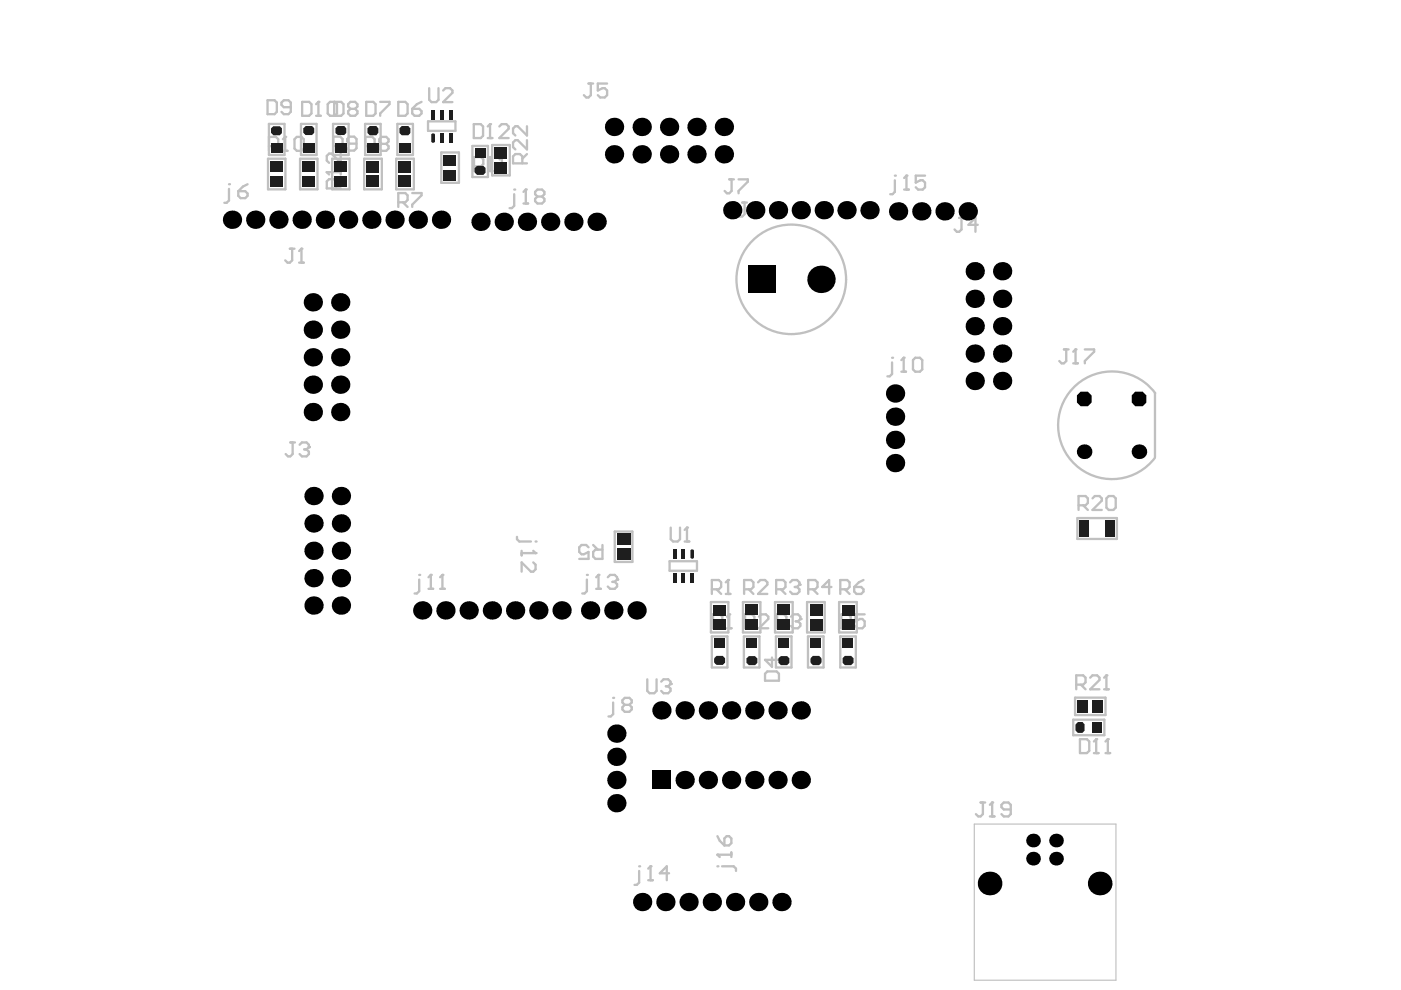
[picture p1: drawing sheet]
<svg xmlns="http://www.w3.org/2000/svg" width="297mm" height="210mm" viewBox="0 0 297 210" stroke-linecap="round" stroke-linejoin="round" font-family="sans-serif">
<g fill="none" stroke="#c0c0c0" stroke-width=".49">
<path d="M56.8 33.7h3.7v6.4h-3.7zM57 26.3h3.3v6.6h-3.3zM63.6 33.7h3.7v6.4h-3.7zM63.8 26.3h3.3v6.6h-3.3zM70.4 33.7h3.7v6.4h-3.7zM70.6 26.3h3.3v6.6h-3.3zM70.7 30.9h1.4l.5-.4v-1l-.5-.5h-1.4v2.9M71.6 30.9l1 1M75.6 30.5h-1.5l-.5-.5v-.5l.5-.5h1l.5 .5v1.9l-.5 .5h-1l-.5-.5M77.2 33.7h3.8v6.4h-3.8zM77.4 26.3h3.3v6.6h-3.3zM84 33.7h3.7v6.4h-3.7z"/>
<path d="M84.3 26.3h3.3v6.6h-3.3zM90.8 25.7h5.8v2h-5.8zM93.6 32.3h3.7v6.5h-3.7zM100.2 30.9h3.3v6.6h-3.3zM100.5 35.3h1.5l.5-.5v-1l-.5-.5h-1.5v3M101.5 35.3l1 1M103.5 36.3h.9M103.9 33.3v3M104.3 30.7h3.8v6.5h-3.8zM84.4 42.9h1.5l.5-.5v-1l-.5-.5h-1.5v3M85.4 42.9l1 1M87.4 40.9h2v.5l-2 2v.5"/>
<path d="M244.9 83.4v13.6M130.3 112.7h3.8v6.4h-3.8zM142 119h5.8v2h-5.8zM228.4 109.8h8.4v4.5h-8.4zM150.7 127.7h3.7v6.4h-3.7zM150.9 134.9h3.3v6.6h-3.3zM157.5 127.7h3.7v6.4h-3.7zM157.7 134.9h3.3v6.6h-3.3zM164.3 127.7h3.8v6.4h-3.8zM164.5 134.9h3.3v6.6h-3.3zM171.1 127.7h3.8v6.4h-3.8zM171.3 134.9h3.3v6.6h-3.3z"/>
<path d="M177.9 127.7h3.8v6.4h-3.8zM178.2 134.9h3.3v6.6h-3.3zM227.5 152.6h6.6v3.3h-6.6zM227.9 147.9h6.5v3.7h-6.5z"/>
</g>
<path d="M206.6 174.7h30v33.1h-30z" fill="none" stroke="#c0c0c0" stroke-width=".25"/>
<circle cx="103.9" cy="33.3" r=".25" fill="#c0c0c0"/>
<path d="M103.9 33.3l-.4 .5M105.9 36.3h1M106.4 33.3v3" fill="none" stroke="#c0c0c0" stroke-width=".49"/>
<circle cx="106.4" cy="33.3" r=".25" fill="#c0c0c0"/>
<path d="M100.5 26.3h1.4l.5 .5v2l-.5 .5h-1.4zM103.4 29.3h1M103.9 26.3v3M106.4 33.3l-.5 .5" fill="none" stroke="#c0c0c0" stroke-width=".49"/>
<circle cx="103.9" cy="26.3" r=".25" fill="#c0c0c0"/>
<path d="M103.9 26.3l-.5 .5M105.9 26.8l.5-.5h.9l.5 .5v.5l-1.9 2h1.9M150.9 124.9h1.5l.5-.4v-1l-.5-.5h-1.5v2.9M151.9 124.9l1 1M153.9 125.9h1M154.4 123v2.9" fill="none" stroke="#c0c0c0" stroke-width=".49"/>
<circle cx="154.4" cy="123" r=".25" fill="#c0c0c0"/>
<path d="M151.2 130.3h1.4l.5 .4v2l-.5 .5h-1.4zM154.1 133.2h1M154.4 123l-.5 .5M154.6 130.3v2.9" fill="none" stroke="#c0c0c0" stroke-width=".49"/>
<circle cx="154.6" cy="130.3" r=".25" fill="#c0c0c0"/>
<path d="M154.6 130.3l-.5 .4M163.7 139.4v2l-1.5-1.5h3M164.6 124.9h1.4l.5-.4v-1l-.5-.5h-1.4v2.9M165.5 124.9l1 1M167.5 123.5l.5-.5h1l.5 .5v.5M162.2 142.9l.5-.5h2l.5 .5v1.4h-3z" fill="none" stroke="#c0c0c0" stroke-width=".49"/>
<circle cx="169.5" cy="124" r=".25" fill="#c0c0c0"/>
<path d="M164.8 130.3h1.4l.5 .4v2l-.5 .5h-1.4zM167.7 130.7l.5-.4h1l.5 .4v.5M168.5 124.5h.5M169 124.5l.5 .4v.5l-.5 .5h-1l-.5-.5M169.5 124l-.5 .5" fill="none" stroke="#c0c0c0" stroke-width=".49"/>
<circle cx="169.7" cy="131.2" r=".25" fill="#c0c0c0"/>
<g fill="none" stroke="#c0c0c0" stroke-width=".49">
<path d="M168.7 131.7h.5M169.2 131.7l.5 .5v.5l-.5 .5h-1l-.5-.5M169.7 131.2l-.5 .5M178.2 124.9h1.4l.5-.4v-1l-.5-.5h-1.4v2.9M178.4 130.3h1.5l.5 .4v2l-.5 .5h-1.5zM179.1 124.9l1 1M181.1 124.5h1.5l.5 .4v.5l-.5 .5h-1l-.5-.5zM183.1 123l-1 .5-1 1M183.3 130.3h-1.9v1.4l.9-.5h.5l.5 .5v1l-.5 .5h-1l-.4-.5M207.9 170.2h1M208.4 170.2v2.4l-.5 .5h-.5l-.5-.5M209.9 173.1h1"/>
<path d="M210.4 170.2v2.9"/>
</g>
<circle cx="210.4" cy="170.2" r=".25" fill="#c0c0c0"/>
<path d="M229 156.7h1.4l.5 .5v2l-.5 .5h-1.4zM231.9 159.7h1M232.4 156.7v3M210.4 170.2l-.5 .4M214.3 171.6h-1.5l-.5-.5v-.5l.5-.4h1l.5 .4v2l-.5 .5h-1l-.5-.5" fill="none" stroke="#c0c0c0" stroke-width=".49"/>
<circle cx="232.4" cy="156.7" r=".25" fill="#c0c0c0"/>
<path d="M232.4 156.7l-.5 .5M234.4 159.7h1M234.9 156.7v3" fill="none" stroke="#c0c0c0" stroke-width=".49"/>
<circle cx="234.9" cy="156.7" r=".25" fill="#c0c0c0"/>
<path d="M228.2 145.2h1.5l.5-.5v-1l-.5-.5h-1.5v2.9M229.2 145.2l1 .9M231.1 143.7l.5-.5h1l.5 .5v.5l-2 1.9h2M234.1 146.1h1M234.6 143.2v2.9M234.9 156.7l-.5 .5" fill="none" stroke="#c0c0c0" stroke-width=".49"/>
<circle cx="234.6" cy="143.2" r=".25" fill="#c0c0c0"/>
<path d="M225.6 74.1h1M226.1 74.1v2.4l-.5 .5h-.5l-.5-.5M227.5 77h1M228 74.1v2.9M234.6 143.2l-.5 .5" fill="none" stroke="#c0c0c0" stroke-width=".49"/>
<circle cx="228" cy="74.1" r=".25" fill="#c0c0c0"/>
<path d="M56.7 21.3h1.5l.5 .4v2l-.5 .5h-1.5zM61.6 22.7h-1.4l-.5-.5v-.5l.5-.4h1l.4 .4v2l-.4 .5h-1l-.5-.5M69.3 36.5h2.9M71.3 39.9v-1.4l-.5-.5h-1l-.5 .5v1.4h2.9M72.2 38l-.9 1M72.2 36v1M228 74.1l-.5 .5M230 74.1h2v.5l-2 1.9v.5" fill="none" stroke="#c0c0c0" stroke-width=".49"/>
<circle cx="69.3" cy="36.5" r=".25" fill="#c0c0c0"/>
<path d="M64.1 21.6h1.4l.5 .5v2l-.5 .5h-1.4zM67 24.6h1M67.5 21.6v3M69.3 36.5l.5 .5M72.2 32.6v1.9l-1.9-1.9h-.5l-.5 .5v.9l.5 .5" fill="none" stroke="#c0c0c0" stroke-width=".49"/>
<circle cx="67.5" cy="21.6" r=".25" fill="#c0c0c0"/>
<path d="M67.5 21.6l-.5 .5M69.5 22.1l.5-.5h2.3l.5 .5v2l-.5 .5h-2.3l-.5-.5zM70.9 21.6v3M71 21.6l.4 .5v2l-.4 .5M74.3 23.1l-.5-.5v-.5l.5-.5h1l.5 .5v.5l-.5 .5M74.3 23.1l-.5 .5v.5l.5 .5h1l.5-.5v-.5l-.5-.5M74.3 23.1h1M84.4 21.6h1.5l.5 .5v2l-.5 .5h-1.5zM87.4 23.1h1.5l.5 .5v.5l-.5 .5h-1l-.5-.5zM89.4 21.6l-1 .5-1 1M130 148.9v2.5l-.5 .5h-.5" fill="none" stroke="#c0c0c0" stroke-width=".49"/>
<circle cx="130" cy="148" r=".25" fill="#c0c0c0"/>
<path d="M132.5 149.4l-.5-.5v-.4l.5-.5h.9l.5 .5v.4l-.5 .5M132.5 149.4l-.5 .5v.5l.5 .5h.9l.5-.5v-.5l-.5-.5M132.5 149.4h.9M153.1 183.7h2.5l.4 .5v.5" fill="none" stroke="#c0c0c0" stroke-width=".49"/>
<circle cx="152.1" cy="183.7" r=".25" fill="#c0c0c0"/>
<path d="M152.1 181.2h3M155.1 180.7v1" fill="none" stroke="#c0c0c0" stroke-width=".49"/>
<circle cx="152.1" cy="181.2" r=".25" fill="#c0c0c0"/>
<path d="M61.6 93.8h.9M62 93.8v2.5l-.4 .5h-.5l-.5-.5M63.5 94.3l.5-.5h1l.5 .5v.5M152.1 177.3l.5 1 1 1M153.6 177.8l.5-.5h.5l.5 .5v1l-.5 .5h-1zM152.1 181.2l.5 .5" fill="none" stroke="#c0c0c0" stroke-width=".49"/>
<circle cx="65.5" cy="94.8" r=".25" fill="#c0c0c0"/>
<path d="M57 31h1.5l.5-.5v-1l-.5-.5h-1.5v3M58 31l1 1M60 32h1M60.5 29v3M64.5 95.3h.5M65 95.3l.5 .5v.5l-.5 .5h-1l-.5-.5M65.5 94.8l-.5 .5" fill="none" stroke="#c0c0c0" stroke-width=".49"/>
<circle cx="60.5" cy="29" r=".25" fill="#c0c0c0"/>
<path d="M60.5 29l-.5 .5M62.4 29.5l.5-.5h1l.5 .5v2l-.5 .5h-1l-.5-.5zM77.5 31h1.4l.5-.5v-1l-.5-.5h-1.4v3M78.4 31l1 1M80.9 30.5l-.5-.5v-.5l.5-.5h1l.5 .5v.5l-.5 .5M80.9 30.5l-.5 .5v.5l.5 .5h1l.5-.5v-.5l-.5-.5M80.9 30.5h1M135.5 184.7v2.4l-.5 .5h-.5" fill="none" stroke="#c0c0c0" stroke-width=".49"/>
<circle cx="135.5" cy="183.7" r=".25" fill="#c0c0c0"/>
<path d="M137.4 186.6h1M137.9 183.7v2.9" fill="none" stroke="#c0c0c0" stroke-width=".49"/>
<circle cx="137.9" cy="183.7" r=".25" fill="#c0c0c0"/>
<path d="M137.2 144v2.5l.5 .5h1l.5-.5v-2.5M140.2 144.5l.5-.5h1l.5 .5v.5M137.9 183.7l-.5 .5M141.9 185.2h-2l1.5-1.5v2.9" fill="none" stroke="#c0c0c0" stroke-width=".49"/>
<circle cx="142.2" cy="145" r=".25" fill="#c0c0c0"/>
<path d="M124.4 122.9v2.4l-.5 .5h-.5M141.2 145.5h.5M141.7 145.5l.5 .5v.5l-.5 .5h-1l-.5-.5M142.2 145l-.5 .5" fill="none" stroke="#c0c0c0" stroke-width=".49"/>
<circle cx="124.4" cy="121.9" r=".25" fill="#c0c0c0"/>
<path d="M126.4 124.8h1M126.9 121.9v2.9" fill="none" stroke="#c0c0c0" stroke-width=".49"/>
<circle cx="126.9" cy="121.9" r=".25" fill="#c0c0c0"/>
<path d="M126.9 121.9l-.5 .5M128.9 122.4l.5-.5h.9l.5 .5v.5" fill="none" stroke="#c0c0c0" stroke-width=".49"/>
<circle cx="130.8" cy="122.9" r=".25" fill="#c0c0c0"/>
<path d="M88.9 122.9v2.4l-.5 .5h-.5M129.8 123.4h.5M130.3 123.4l.5 .5v.5l-.5 .4h-.9l-.5-.4M130.8 122.9l-.5 .5" fill="none" stroke="#c0c0c0" stroke-width=".49"/>
<circle cx="88.9" cy="121.9" r=".25" fill="#c0c0c0"/>
<path d="M90.8 124.8h1M91.3 121.9v2.9" fill="none" stroke="#c0c0c0" stroke-width=".49"/>
<circle cx="91.3" cy="121.9" r=".25" fill="#c0c0c0"/>
<path d="M91.3 121.9l-.5 .5M93.3 124.8h1M93.8 121.9v2.9" fill="none" stroke="#c0c0c0" stroke-width=".49"/>
<circle cx="93.8" cy="121.9" r=".25" fill="#c0c0c0"/>
<path d="M142.2 111.9v2.4l.5 .5h1l.5-.5v-2.4M145.2 114.8h.9M145.7 111.9v2.9M93.8 121.9l-.5 .5" fill="none" stroke="#c0c0c0" stroke-width=".49"/>
<circle cx="145.7" cy="111.9" r=".25" fill="#c0c0c0"/>
<path d="M109 41.2v2.4l-.5 .5h-.5M145.7 111.9l-.5 .5" fill="none" stroke="#c0c0c0" stroke-width=".49"/>
<circle cx="109" cy="40.2" r=".25" fill="#c0c0c0"/>
<path d="M111 43.1h1M111.5 40.2v2.9" fill="none" stroke="#c0c0c0" stroke-width=".49"/>
<circle cx="111.5" cy="40.2" r=".25" fill="#c0c0c0"/>
<g fill="none" stroke="#c0c0c0" stroke-width=".49">
<path d="M91 18.7v2.5l.5 .4h1l.5-.4v-2.5M94 19.2l.4-.5h1l.5 .5v.5l-1.9 1.9h1.9M124.8 17.7h1M125.3 17.7v2.5l-.5 .5h-.5l-.5-.5M128.7 17.7h-2v1.5l1-.5h.5l.5 .5v1l-.5 .5h-1l-.5-.5M110.7 34.6v-1.4l-.4-.5h-1l-.5 .5v1.4h2.9M111.7 26.8v1.9l-1.9-1.9h-.5l-.5 .5v.9l.5 .5M111.7 29.7v2l-1.9-2h-.5l-.5 .5v1l.5 .5M111.7 32.7l-1 1M111.5 40.2l-.5 .5M113.9 41.7l-.4-.5v-.5l.4-.5h1l.5 .5v.5l-.5 .5M113.9 41.7l-.4 .5v.5l.4 .4h1l.5-.4v-.5l-.5-.5"/>
<path d="M113.9 41.7h1M189.1 76.8v2.5l-.5 .5h-.4M157.8 124.9h1.4l.5-.4v-1l-.5-.5h-1.4v2.9M158 130.3h1.4l.5 .4v2l-.5 .5h-1.4zM158.8 124.9l.9 1M160.7 123.5l.5-.5h1l.5 .5v.5l-2 1.9h2M160.9 130.7l.5-.4h1l.5 .4v.5l-2 2h2M171.4 124.9h1.4l.5-.4v-1l-.5-.5h-1.4v2.9M172.3 124.9l1 1M176.3 124.5h-2l1.5-1.5v2.9"/>
</g>
<circle cx="189.1" cy="75.9" r=".25" fill="#c0c0c0"/>
<path d="M191.1 78.8h1M191.6 75.9v2.9" fill="none" stroke="#c0c0c0" stroke-width=".49"/>
<circle cx="191.6" cy="75.9" r=".25" fill="#c0c0c0"/>
<g fill="none" stroke="#c0c0c0" stroke-width=".49">
<path d="M61.5 52.7h.9M61.9 52.7v2.5l-.4 .5h-.5l-.5-.5M63.4 55.7h1M63.9 52.7v3M157.4 42.9h1M157.9 42.9v2.5l-.5 .5h-.5l-.5-.5M159.3 43.4l.5-.5h1l.5 .5v.5l-2 2h2M203.4 46.2h1M203.9 46.2v2.5l-.5 .4h-.5l-.5-.4M207.3 47.7h-2l1.5-1.5v2.9M191.6 75.9l-.5 .4M193.6 76.3l.5-.4h.9l.5 .4v2l-.5 .5h-.9l-.5-.5z"/>
<path d="M228.7 107.1h1.5l.4-.5v-.9l-.4-.5h-1.5v2.9M229.7 107.1l.9 1M231.6 105.7l.5-.5h1l.5 .5v.5l-2 1.9h2M234.6 105.7l.5-.5h1l.5 .5v1.9l-.5 .5h-1l-.5-.5z"/>
</g>
<circle cx="63.9" cy="52.7" r=".25" fill="#c0c0c0"/>
<path d="M48.6 40v2.5l-.5 .5h-.5M63.9 52.7l-.5 .5" fill="none" stroke="#c0c0c0" stroke-width=".49"/>
<circle cx="48.6" cy="39.1" r=".25" fill="#c0c0c0"/>
<path d="M52.5 39.1l-1 .5-1 .9M77.7 21.6h1.4l.5 .5v2l-.5 .5h-1.4zM80.6 21.6h2v.5l-2 2v.5M50.5 40.5h1.5l.5 .5v.5l-.5 .5h-1l-.5-.5zM109.6 113.8v.5l.5 .5h2.5M124.8 116l-.5-.4h-1l-.5 .4v1l.5 .5h.5l1-.5v1.5h-2M125.8 115.6l.9 .9M127.7 115.6v2.9h-1.4l-.5-.5v-1l.5-.5h1.4" fill="none" stroke="#c0c0c0" stroke-width=".49"/>
<circle cx="113.5" cy="114.8" r=".25" fill="#c0c0c0"/>
<path d="M110.6 116.8v1M110.6 117.3h2.9" fill="none" stroke="#c0c0c0" stroke-width=".49"/>
<circle cx="113.5" cy="117.3" r=".25" fill="#c0c0c0"/>
<path d="M154.6 38h1M155.1 38v2.5l-.5 .5h-.5l-.5-.5M156.6 38h2v.5l-2 2v.5M189.7 38.2v2.5l-.5 .5h-.5M113.1 116.8l.4 .5M113.1 119.2l.4 .5v1l-.4 .5h-.5l-2-2v2" fill="none" stroke="#c0c0c0" stroke-width=".49"/>
<circle cx="189.7" cy="37.2" r=".25" fill="#c0c0c0"/>
<path d="M192.2 37.2v3M191.7 40.2h1" fill="none" stroke="#c0c0c0" stroke-width=".49"/>
<circle cx="192.2" cy="37.2" r=".25" fill="#c0c0c0"/>
<g fill="none" stroke="#c0c0c0" stroke-width=".49">
<path d="M192.2 37.2l-.5 .5M196.1 37.2h-1.9v1.5l.9-.5h.5l.5 .5v1l-.5 .5h-.9l-.5-.5M244.9 83.4a11.4 11.4 0 0 0-16.8-1.7 11.4 11.4 0 0 0-.1 16.9 11.4 11.4 0 0 0 16.9-1.5"/>
<circle cx="167.8" cy="59.2" r="11.6"/>
</g>
<g fill="#000">
<circle cx="130.2" cy="26.9" r="1.95"/>
<circle cx="130.2" cy="32.7" r="1.95"/>
<circle cx="136.1" cy="26.9" r="1.95"/>
<circle cx="136.1" cy="32.7" r="1.95"/>
<circle cx="141.9" cy="26.9" r="1.95"/>
<circle cx="141.9" cy="32.7" r="1.95"/>
<circle cx="147.7" cy="26.9" r="1.95"/>
<circle cx="147.7" cy="32.7" r="1.95"/>
<circle cx="153.5" cy="26.9" r="1.95"/>
<circle cx="153.5" cy="32.7" r="1.95"/>
<circle cx="49.2" cy="46.6" r="1.95"/>
<circle cx="54.1" cy="46.6" r="1.95"/>
<circle cx="59" cy="46.6" r="1.95"/>
<circle cx="64" cy="46.6" r="1.95"/>
<circle cx="68.9" cy="46.6" r="1.95"/>
<circle cx="73.8" cy="46.6" r="1.95"/>
<circle cx="78.7" cy="46.6" r="1.95"/>
<circle cx="83.7" cy="46.6" r="1.95"/>
<circle cx="88.6" cy="46.6" r="1.95"/>
<circle cx="93.5" cy="46.6" r="1.95"/>
<circle cx="101.9" cy="47" r="1.95"/>
<circle cx="106.8" cy="47" r="1.95"/>
<circle cx="111.7" cy="47" r="1.95"/>
<circle cx="116.7" cy="47" r="1.95"/>
<circle cx="121.6" cy="47" r="1.95"/>
<circle cx="126.5" cy="47" r="1.95"/>
<circle cx="155.3" cy="44.6" r="1.95"/>
<circle cx="160.1" cy="44.6" r="1.95"/>
<circle cx="165" cy="44.6" r="1.95"/>
<circle cx="169.8" cy="44.6" r="1.95"/>
<circle cx="174.1" cy="59.2" r="2.91"/>
<circle cx="174.7" cy="44.6" r="1.95"/>
<circle cx="179.5" cy="44.6" r="1.95"/>
<circle cx="184.4" cy="44.6" r="1.95"/>
<circle cx="190.4" cy="44.8" r="1.95"/>
<circle cx="195.3" cy="44.8" r="1.95"/>
<circle cx="200.3" cy="44.8" r="1.95"/>
<circle cx="205.2" cy="44.8" r="1.95"/>
<circle cx="206.7" cy="57.5" r="1.95"/>
<circle cx="212.5" cy="57.5" r="1.95"/>
<circle cx="66.3" cy="69.9" r="1.95"/>
<circle cx="66.3" cy="64.1" r="1.95"/>
<circle cx="66.3" cy="75.8" r="1.95"/>
<circle cx="72.1" cy="75.8" r="1.95"/>
<circle cx="72.1" cy="64.1" r="1.95"/>
<circle cx="72.1" cy="69.9" r="1.95"/>
<circle cx="206.7" cy="63.4" r="1.95"/>
<circle cx="206.7" cy="69.2" r="1.95"/>
<circle cx="206.7" cy="75" r="1.95"/>
<circle cx="212.5" cy="63.4" r="1.95"/>
<circle cx="212.5" cy="75" r="1.95"/>
<circle cx="212.5" cy="69.2" r="1.95"/>
<circle cx="66.3" cy="81.6" r="1.95"/>
<circle cx="66.3" cy="87.4" r="1.95"/>
<circle cx="72.1" cy="81.6" r="1.95"/>
<circle cx="72.1" cy="87.4" r="1.95"/>
<circle cx="189.8" cy="98.2" r="1.95"/>
<circle cx="189.8" cy="83.4" r="1.95"/>
<circle cx="189.8" cy="88.3" r="1.95"/>
<circle cx="189.8" cy="93.3" r="1.95"/>
<circle cx="206.7" cy="80.8" r="1.95"/>
<circle cx="212.5" cy="80.8" r="1.95"/>
<circle cx="229.9" cy="95.8" r="1.55"/>
<circle cx="241.5" cy="95.8" r="1.55"/>
<circle cx="66.5" cy="111" r="1.95"/>
<circle cx="66.5" cy="105.2" r="1.95"/>
<circle cx="66.5" cy="116.8" r="1.95"/>
<circle cx="72.3" cy="111" r="1.95"/>
<circle cx="72.3" cy="105.2" r="1.95"/>
<circle cx="72.3" cy="116.8" r="1.95"/>
<circle cx="66.5" cy="128.4" r="1.95"/>
<circle cx="66.5" cy="122.6" r="1.95"/>
<circle cx="72.3" cy="122.6" r="1.95"/>
<circle cx="72.3" cy="128.4" r="1.95"/>
<circle cx="89.5" cy="129.4" r="1.95"/>
<circle cx="94.4" cy="129.4" r="1.95"/>
<circle cx="99.4" cy="129.4" r="1.95"/>
<circle cx="104.3" cy="129.4" r="1.95"/>
<circle cx="109.2" cy="129.4" r="1.95"/>
<circle cx="114.1" cy="129.4" r="1.95"/>
<circle cx="119.1" cy="129.4" r="1.95"/>
<circle cx="125.1" cy="129.4" r="1.95"/>
<circle cx="130" cy="129.4" r="1.95"/>
<circle cx="135" cy="129.4" r="1.95"/>
<circle cx="130.7" cy="155.5" r="1.95"/>
<circle cx="140.2" cy="150.6" r="1.95"/>
<circle cx="145.2" cy="150.6" r="1.95"/>
<circle cx="150.1" cy="150.6" r="1.95"/>
<circle cx="155" cy="150.6" r="1.95"/>
<circle cx="159.9" cy="150.6" r="1.95"/>
<circle cx="164.9" cy="150.6" r="1.95"/>
<circle cx="169.8" cy="150.6" r="1.95"/>
<circle cx="130.7" cy="165.4" r="1.95"/>
<circle cx="130.7" cy="160.5" r="1.95"/>
<circle cx="130.7" cy="170.3" r="1.95"/>
<circle cx="145.2" cy="165.4" r="1.95"/>
<circle cx="150.1" cy="165.4" r="1.95"/>
<circle cx="155" cy="165.4" r="1.95"/>
<circle cx="159.9" cy="165.4" r="1.95"/>
<circle cx="164.9" cy="165.4" r="1.95"/>
<circle cx="169.8" cy="165.4" r="1.95"/>
<circle cx="219" cy="178.2" r="1.45"/>
<circle cx="223.9" cy="178.2" r="1.45"/>
<circle cx="136.2" cy="191.3" r="1.95"/>
<circle cx="141.1" cy="191.3" r="1.95"/>
<circle cx="146" cy="191.3" r="1.95"/>
<circle cx="150.9" cy="191.3" r="1.95"/>
<circle cx="155.8" cy="191.3" r="1.95"/>
<circle cx="160.8" cy="191.3" r="1.95"/>
<circle cx="165.7" cy="191.3" r="1.95"/>
<circle cx="209.8" cy="187.3" r="2.51"/>
<circle cx="219" cy="182.1" r="1.45"/>
<circle cx="223.9" cy="182.1" r="1.45"/>
<circle cx="233.2" cy="187.3" r="2.51"/>
</g>
<g fill="#000">
<path d="M158.6 56.3h5.8v5.8h-5.8z" fill-rule="evenodd"/>
<path d="M228.3 83.8l.8-.8h1.5l.8 .8v1.5l-.8 .8h-1.5l-.8-.8z" fill-rule="evenodd"/>
<path d="M240.7 83h1.6l.8 .8v1.5l-.8 .8h-1.6l-.7-.8v-1.5z" fill-rule="evenodd"/>
<path d="M138.3 163.4h3.9v3.9h-3.9z" fill-rule="evenodd"/>
</g>
<g fill="#1e1e1e">
<path d="M57.3 34.2h2.7v2.3h-2.7z" fill-rule="evenodd"/>
<path d="M57.5 30.5h2.3v1.9h-2.3z" fill-rule="evenodd"/>
<path d="M57.5 27.2l.5-.4h1.3l.5 .4v1l-.5 .5h-1.3l-.5-.5z" fill-rule="evenodd"/>
<path d="M77.7 34.2h2.7v2.4h-2.7z" fill-rule="evenodd"/>
<path d="M77.9 30.4h2.4v2h-2.4z" fill-rule="evenodd"/>
<path d="M77.9 27.2l.5-.5h1.4l.4 .5v1l-.4 .5h-1.4l-.5-.5z" fill-rule="evenodd"/>
<path d="M91.4 23.3h.8v1.9h-.8z" fill-rule="evenodd"/>
<path d="M93.3 23.3h.8v1.9h-.8z" fill-rule="evenodd"/>
<path d="M95.1 23.3h.8v1.9h-.8z" fill-rule="evenodd"/>
<path d="M100.6 35.6l.5-.4h1.4l.5 .4v1l-.5 .5h-1.4l-.5-.5z" fill-rule="evenodd"/>
<path d="M104.8 34.3h2.7v2.4h-2.7z" fill-rule="evenodd"/>
<path d="M142.7 121.6h.7v1.9h-.7z" fill-rule="evenodd"/>
<path d="M142.7 116.5h.7v2h-.7z" fill-rule="evenodd"/>
<path d="M146.4 121.6h.7v1.9h-.7z" fill-rule="evenodd"/>
<path d="M144.5 121.6h.8v1.9h-.8z" fill-rule="evenodd"/>
<path d="M146.4 116.7l.2-.2h.3l.2 .2v1.6l-.2 .2h-.3l-.2-.2z" fill-rule="evenodd"/>
<path d="M144.5 116.5h.8v2h-.8z" fill-rule="evenodd"/>
<path d="M171.7 128.1h2.7v2.4h-2.7z" fill-rule="evenodd"/>
<path d="M231.5 148.4h2.3v2.7h-2.3z" fill-rule="evenodd"/>
<path d="M91.4 28.5l.2-.2h.4l.2 .2v1.6l-.2 .2h-.4l-.2-.2z" fill-rule="evenodd"/>
<path d="M93.3 28.3h.8v2h-.8z" fill-rule="evenodd"/>
<path d="M95.1 28.3h.8v2h-.8z" fill-rule="evenodd"/>
<path d="M100.6 31.5h2.4v1.9h-2.4z" fill-rule="evenodd"/>
<path d="M104.8 31.2h2.7v2.4h-2.7z" fill-rule="evenodd"/>
<path d="M171.8 135.4h2.3v2h-2.3z" fill-rule="evenodd"/>
<path d="M171.9 139.6l.4-.5h1.4l.5 .5v.9l-.5 .5h-1.4l-.4-.5z" fill-rule="evenodd"/>
<path d="M171.7 131.2h2.7v2.4h-2.7z" fill-rule="evenodd"/>
<path d="M228 153.6l.5-.5h1l.5 .5v1.3l-.5 .5h-1l-.5-.5z" fill-rule="evenodd"/>
<path d="M231.7 153.1h1.9v2.3h-1.9z" fill-rule="evenodd"/>
<path d="M57.3 37.3h2.7v2.3h-2.7z" fill-rule="evenodd"/>
<path d="M77.7 37.3h2.7v2.4h-2.7z" fill-rule="evenodd"/>
<path d="M64.1 34.2h2.7v2.4h-2.7z" fill-rule="evenodd"/>
<path d="M70.9 34.2h2.7v2.4h-2.7z" fill-rule="evenodd"/>
<path d="M71.1 30.4h2.4v1.9h-2.4z" fill-rule="evenodd"/>
<path d="M64.3 30.4h2.4v1.9h-2.4z" fill-rule="evenodd"/>
<path d="M71.1 27.2l.5-.5h1.4l.4 .5v1l-.4 .4h-1.4l-.5-.4z" fill-rule="evenodd"/>
<path d="M64.3 27.2l.5-.5h1.4l.4 .5v.9l-.4 .5h-1.4l-.5-.5z" fill-rule="evenodd"/>
<path d="M84.5 34.2h2.7v2.4h-2.7z" fill-rule="evenodd"/>
<path d="M84.7 30.4h2.4v2h-2.4z" fill-rule="evenodd"/>
<path d="M84.7 27.2l.5-.5h1.4l.4 .5v1l-.4 .5h-1.4l-.5-.5z" fill-rule="evenodd"/>
<path d="M130.8 113.2h2.8v2.4h-2.8z" fill-rule="evenodd"/>
<path d="M151.2 128.2h2.7v2.3h-2.7z" fill-rule="evenodd"/>
<path d="M158.1 128.1h2.7v2.4h-2.7z" fill-rule="evenodd"/>
<path d="M164.9 128.1h2.7v2.4h-2.7z" fill-rule="evenodd"/>
<path d="M178.4 128.2h2.8v2.3h-2.8z" fill-rule="evenodd"/>
<path d="M228.4 148.4h2.3v2.7h-2.3z" fill-rule="evenodd"/>
<path d="M151.4 135.4h2.3v1.9h-2.3z" fill-rule="evenodd"/>
<path d="M151.4 139.6l.5-.5h1.3l.5 .5v.9l-.5 .5h-1.3l-.5-.5z" fill-rule="evenodd"/>
<path d="M151.2 131.3h2.7v2.3h-2.7z" fill-rule="evenodd"/>
<path d="M158.2 135.5h2.3v1.9h-2.3z" fill-rule="evenodd"/>
<path d="M158.3 139.6l.5-.5h1.3l.5 .5v.9l-.5 .5h-1.3l-.5-.5z" fill-rule="evenodd"/>
<path d="M165 135.5h2.3v1.9h-2.3z" fill-rule="evenodd"/>
<path d="M165.1 139.6l.4-.5h1.4l.5 .5v.9l-.5 .5h-1.4l-.4-.5z" fill-rule="evenodd"/>
<path d="M158.1 131.2h2.7v2.4h-2.7z" fill-rule="evenodd"/>
<path d="M164.9 131.2h2.7v2.4h-2.7z" fill-rule="evenodd"/>
<path d="M178.6 135.4h2.3v2h-2.3z" fill-rule="evenodd"/>
<path d="M178.6 139.6l.5-.5h1.4l.5 .5v.9l-.5 .5h-1.4l-.5-.5z" fill-rule="evenodd"/>
<path d="M178.4 131.3h2.8v2.3h-2.8z" fill-rule="evenodd"/>
<path d="M228.9 110.3h2v3.5h-2z" fill-rule="evenodd"/>
<path d="M64.1 37.3h2.7v2.4h-2.7z" fill-rule="evenodd"/>
<path d="M70.9 37.3h2.7v2.4h-2.7z" fill-rule="evenodd"/>
<path d="M84.5 37.3h2.7v2.4h-2.7z" fill-rule="evenodd"/>
<path d="M130.8 116.3h2.8v2.3h-2.8z" fill-rule="evenodd"/>
<path d="M94.1 32.9h2.7v2.3h-2.7z" fill-rule="evenodd"/>
<path d="M94.1 36h2.7v2.3h-2.7z" fill-rule="evenodd"/>
<path d="M234.3 110.3h2v3.5h-2z" fill-rule="evenodd"/>
</g>
</svg>
